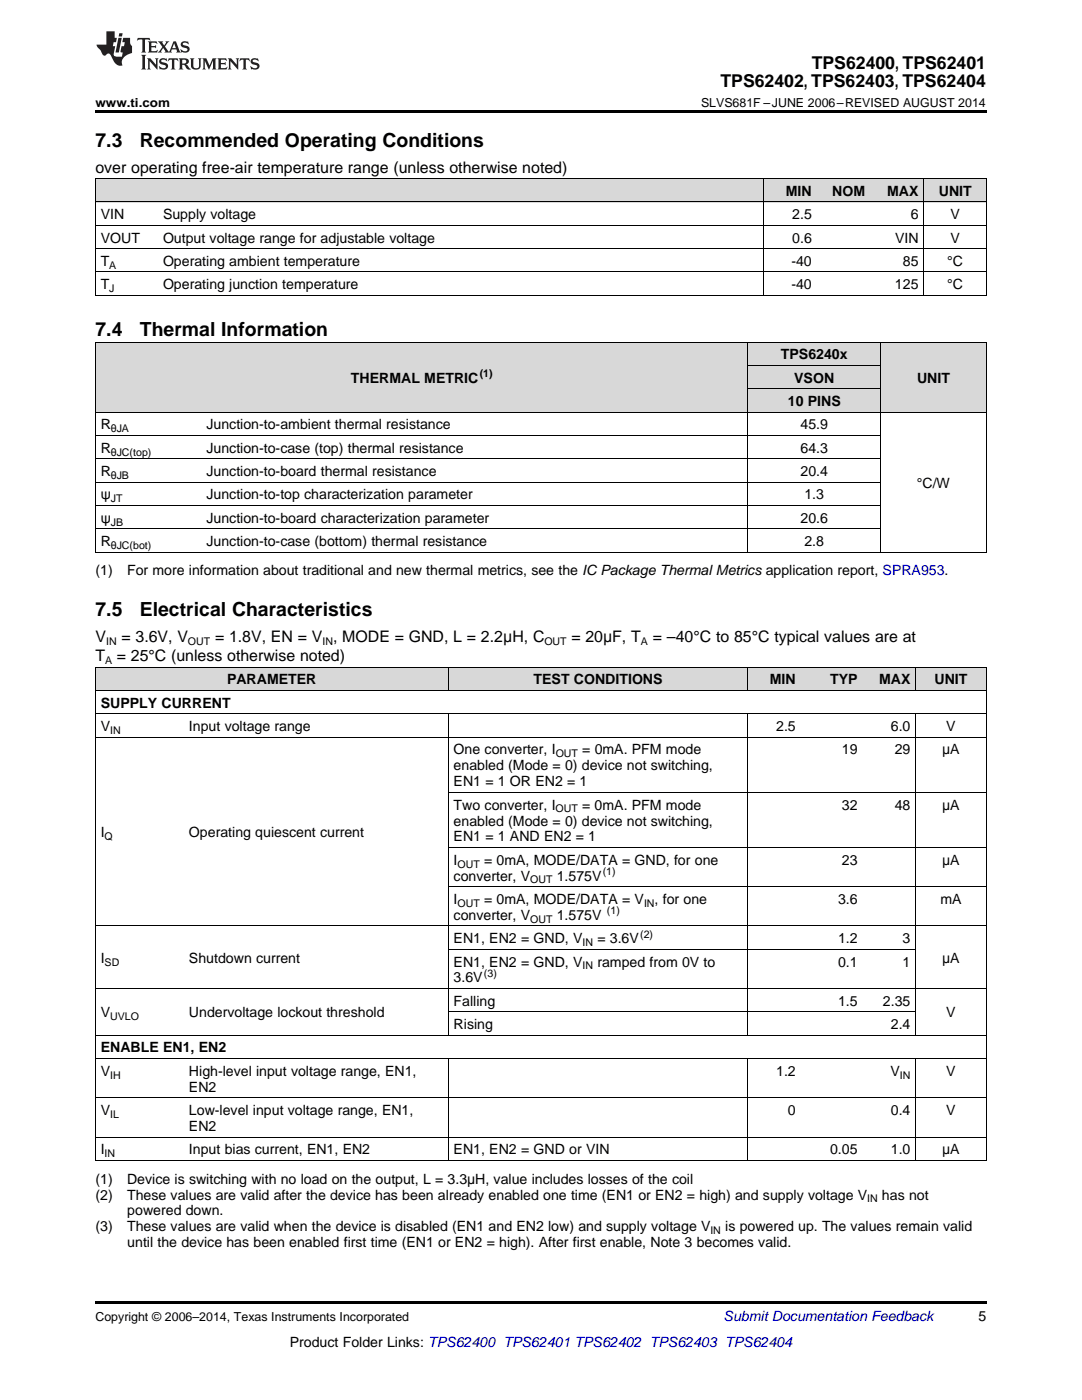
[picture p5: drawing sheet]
<svg xmlns="http://www.w3.org/2000/svg" width="216mm" height="279mm" viewBox="0 0 216 279" stroke-linecap="round" stroke-linejoin="round" font-family="sans-serif">
<defs><g id="words">
<g font-size="3.9">
<text x="19" y="29.3">7.3</text>
<text x="27.9" y="29.3">Recommended Operating Conditions</text>
<text x="19" y="67.1">7.4</text>
<text x="27.9" y="67.1">Thermal Information</text>
<text x="19" y="122.9">7.5</text>
<text x="27.9" y="122.9">Electrical Characteristics</text>
</g>
<g font-size="3.5">
<text x="143.8" y="17.3">TPS62402, TPS62403, TPS62404</text>
<text x="162" y="13.8">TPS62400, TPS62401</text>
</g>
<g font-size="3.2">
<text x="19" y="34.4">over operating free-air temperature range (unless otherwise noted)</text>
<text x="19" y="128.1">V</text>
<text x="19" y="131.9">T</text>
<text x="23.3" y="131.9">= 25°C (unless otherwise noted)</text>
<text x="24.2" y="128.1">= 3.6V, V</text>
<text x="42.9" y="128.1">= 1.8V, EN = V , MODE = GND, L = 2.2μH, C</text>
<text x="114" y="128.1">= 20μF, T</text>
<text x="130.2" y="128.1">= –40°C to 85°C typical values are at</text>
</g>
<g font-size="2.8">
<text x="156.8" y="39.1">MIN</text>
<text x="166.1" y="39.1">NOM</text>
<text x="177" y="39.1">MAX</text>
<text x="187.3" y="39.1">UNIT</text>
<text x="20.1" y="43.7">VIN</text>
<text x="32.5" y="43.7">Supply voltage</text>
<text x="158.1" y="43.7">2.5</text>
<text x="181.7" y="43.7">6</text>
<text x="189.7" y="43.7">V</text>
<text x="20.1" y="48.4">VOUT</text>
<text x="20.1" y="53.1">T</text>
<text x="32.5" y="48.4">Output voltage range for adjustable voltage</text>
<text x="32.5" y="53.1">Operating ambient temperature</text>
<text x="157.9" y="53.1">-40</text>
<text x="158.1" y="48.4">0.6</text>
<text x="178.6" y="48.4">VIN</text>
<text x="180.2" y="53.1">85</text>
<text x="189" y="53.1">°C</text>
<text x="189.7" y="48.4">V</text>
<text x="20.1" y="57.7">T</text>
<text x="32.5" y="57.7">Operating junction temperature</text>
<text x="157.9" y="57.7">-40</text>
<text x="178.6" y="57.7">125</text>
<text x="189" y="57.7">°C</text>
<text x="155.8" y="71.7">TPS6240x</text>
<text x="70" y="76.4">THERMAL METRIC</text>
<text x="158.5" y="76.4">VSON</text>
<text x="183" y="76.4">UNIT</text>
<text x="157.2" y="81">10 PINS</text>
<text x="20.1" y="85.7">R</text>
<text x="41.2" y="85.7">Junction-to-ambient thermal resistance</text>
<text x="159.7" y="85.7">45.9</text>
<text x="20.1" y="90.3">R</text>
<text x="20.1" y="95">R</text>
<text x="41.2" y="90.3">Junction-to-case (top) thermal resistance</text>
<text x="41.2" y="95">Junction-to-board thermal resistance</text>
<text x="159.7" y="90.3">64.3</text>
<text x="159.7" y="95">20.4</text>
<text x="20.1" y="99.7">ψ</text>
<text x="41.2" y="99.7">Junction-to-top characterization parameter</text>
<text x="160.5" y="99.7">1.3</text>
<text x="183" y="97.3">°C/W</text>
<text x="20.1" y="104.3">ψ</text>
<text x="41.2" y="104.3">Junction-to-board characterization parameter</text>
<text x="159.7" y="104.3">20.6</text>
<text x="20.1" y="109">R</text>
<text x="41.2" y="109">Junction-to-case (bottom) thermal resistance</text>
<text x="160.5" y="109">2.8</text>
<text x="19" y="114.8">(1)</text>
<text x="25.4" y="114.8">For more information about traditional and new thermal metrics, see the IC Package Thermal Metrics application report, SPRA953.</text>
<text x="45.3" y="136.6">PARAMETER</text>
<text x="106.5" y="136.6">TEST CONDITIONS</text>
<text x="153.6" y="136.6">MIN</text>
<text x="165.6" y="136.6">TYP</text>
<text x="175.4" y="136.6">MAX</text>
<text x="186.5" y="136.6">UNIT</text>
<text x="20.1" y="141.3">SUPPLY CURRENT</text>
<text x="20.1" y="145.9">V</text>
<text x="37.7" y="145.9">Input voltage range</text>
<text x="154.9" y="145.9">2.5</text>
<text x="177.8" y="145.9">6.0</text>
<text x="188.8" y="145.9">V</text>
<text x="90.5" y="150.6">One converter, I</text>
<text x="90.5" y="153.7">enabled (Mode = 0) device not switching,</text>
<text x="116.2" y="150.6">= 0mA. PFM mode</text>
<text x="168" y="150.6">19</text>
<text x="178.5" y="150.6">29</text>
<text x="188" y="150.6">μA</text>
<text x="90.5" y="156.9">EN1 = 1 OR EN2 = 1</text>
<text x="90.5" y="161.6">Two converter, I</text>
<text x="116.2" y="161.6">= 0mA. PFM mode</text>
<text x="168" y="161.6">32</text>
<text x="178.5" y="161.6">48</text>
<text x="188" y="161.6">μA</text>
<text x="20.1" y="167.1">I</text>
<text x="37.7" y="167.1">Operating quiescent current</text>
<text x="90.5" y="164.7">enabled (Mode = 0) device not switching,</text>
<text x="90.5" y="167.9">EN1 = 1 AND EN2 = 1</text>
<text x="90.5" y="172.6">I</text>
<text x="96.6" y="172.6">= 0mA, MODE/DATA = GND, for one</text>
<text x="168" y="172.6">23</text>
<text x="188" y="172.6">μA</text>
<text x="90.5" y="175.8">converter, V</text>
<text x="111.1" y="175.8">1.575V</text>
<text x="90.5" y="180.4">I</text>
<text x="90.5" y="183.6">converter, V</text>
<text x="96.6" y="180.4">= 0mA, MODE/DATA = V</text>
<text x="111.1" y="183.6">1.575V</text>
<text x="130.6" y="180.4">, for one</text>
<text x="167.2" y="180.4">3.6</text>
<text x="187.6" y="180.4">mA</text>
<text x="90.5" y="188.2">EN1, EN2 = GND, V</text>
<text x="119.2" y="188.2">= 3.6V</text>
<text x="167.2" y="188.2">1.2</text>
<text x="180.1" y="188.2">3</text>
<text x="20.1" y="192.2">I</text>
<text x="37.7" y="192.2">Shutdown current</text>
<text x="90.5" y="192.9">EN1, EN2 = GND, V</text>
<text x="90.5" y="196.1">3.6V</text>
<text x="119.2" y="192.9">ramped from 0V to</text>
<text x="167.2" y="192.9">0.1</text>
<text x="180.1" y="192.9">1</text>
<text x="188" y="192.2">μA</text>
<text x="20.1" y="203.1">V</text>
<text x="37.7" y="203.1">Undervoltage lockout threshold</text>
<text x="90.5" y="200.7">Falling</text>
<text x="167.2" y="200.7">1.5</text>
<text x="176.2" y="200.7">2.35</text>
<text x="188.8" y="203.1">V</text>
<text x="90.5" y="205.4">Rising</text>
<text x="177.8" y="205.4">2.4</text>
<text x="20.1" y="210">ENABLE EN1, EN2</text>
<text x="20.1" y="214.7">V</text>
<text x="37.7" y="214.7">High-level input voltage range, EN1,</text>
<text x="154.9" y="214.7">1.2</text>
<text x="177.7" y="214.7">V</text>
<text x="188.8" y="214.7">V</text>
<text x="37.7" y="217.9">EN2</text>
<text x="20.1" y="222.5">V</text>
<text x="37.7" y="222.5">Low-level input voltage range, EN1,</text>
<text x="37.7" y="225.7">EN2</text>
<text x="157.2" y="222.5">0</text>
<text x="177.8" y="222.5">0.4</text>
<text x="188.8" y="222.5">V</text>
<text x="20.1" y="230.4">I</text>
<text x="37.7" y="230.4">Input bias current, EN1, EN2</text>
<text x="90.5" y="230.4">EN1, EN2 = GND or VIN</text>
<text x="165.6" y="230.4">0.05</text>
<text x="177.8" y="230.4">1.0</text>
<text x="188" y="230.4">μA</text>
<text x="19" y="236.2">(1)</text>
<text x="19" y="239.4">(2)</text>
<text x="25.4" y="236.2">Device is switching with no load on the output, L = 3.3μH, value includes losses of the coil</text>
<text x="25.4" y="239.4">These values are valid after the device has been already enabled one time (EN1 or EN2 = high) and supply voltage V</text>
<text x="176" y="239.4">has not</text>
<text x="19" y="245.7">(3)</text>
<text x="25.4" y="245.7">These values are valid when the device is disabled (EN1 and EN2 low) and supply voltage V</text>
<text x="25.4" y="242.6">powered down.</text>
<text x="144.7" y="245.7">is powered up. The values remain valid</text>
<text x="25.4" y="248.9">until the device has been enabled first time (EN1 or EN2 = high). After first enable, Note 3 becomes valid.</text>
<text x="195.3" y="263.6">5</text>
<text x="57.8" y="268.9">Product Folder Links: TPS62400 TPS62401 TPS62402 TPS62403 TPS62404</text>
</g>
<text font-size="2.8" fill="#0000c8" x="144.4" y="263.6">Submit Documentation Feedback</text>
<g font-size="2.5">
<text x="19" y="21.4">www.ti.com</text>
<text x="139.9" y="21.4">SLVS681F –JUNE 2006–REVISED AUGUST 2014</text>
<text x="19" y="263.6">Copyright © 2006–2014, Texas Instruments Incorporated</text>
</g>
<g font-size="2.1">
<text x="21.8" y="53.6">A</text>
<text x="21.8" y="58.3">J</text>
<text x="95.7" y="75.2">(1)</text>
<text x="22.1" y="86.3">θJA</text>
<text x="22.1" y="90.9">θJC(top)</text>
<text x="22.1" y="95.6">θJB</text>
<text x="22.1" y="100.2">JT</text>
<text x="22.1" y="104.9">JB</text>
<text x="22.1" y="109.5">θJC(bot)</text>
<text x="21.2" y="128.7">IN</text>
<text x="37.5" y="128.7">OUT</text>
<text x="64.4" y="128.7">IN</text>
<text x="108.6" y="128.7">OUT</text>
<text x="127.9" y="128.7">A</text>
<text x="21" y="132.6">A</text>
<text x="22" y="146.5">IN</text>
<text x="110.9" y="151.1">OUT</text>
<text x="20.9" y="167.6">Q</text>
<text x="110.9" y="162.1">OUT</text>
<text x="91.3" y="173.1">OUT</text>
<text x="105.8" y="176.3">OUT</text>
<text x="120.3" y="174.6">(1)</text>
<text x="91.3" y="181">OUT</text>
<text x="105.8" y="184.1">OUT</text>
<text x="121.1" y="182.5">(1)</text>
<text x="128.5" y="181">IN</text>
<text x="116.2" y="188.8">IN</text>
<text x="127.7" y="187.1">(2)</text>
<text x="20.9" y="192.7">SD</text>
<text x="96.6" y="194.9">(3)</text>
<text x="116.2" y="193.5">IN</text>
<text x="22" y="203.6">UVLO</text>
<text x="22" y="215.3">IH</text>
<text x="179.6" y="215.3">IN</text>
<text x="22" y="223.1">IL</text>
<text x="20.9" y="230.9">IN</text>
<text x="173" y="240">IN</text>
<text x="141.7" y="246.3">IN</text>
</g>
</g></defs>
<g fill="#d8d8d8">
<path d="M19 133.2h17.7v4.7h-17.7z"/>
<path d="M36.7 133.2h29.9v4.7h-29.9z"/>
<path d="M66.6 133.2h22.9v4.7h-22.9z"/>
<path d="M89.5 133.2h59.8v4.7h-59.8z"/>
<path d="M149.3 133.2h10.6v4.7h-10.6z"/>
<path d="M159.9 133.2h12.3v4.7h-12.3z"/>
<path d="M172.2 133.2h10.5v4.7h-10.5z"/>
<path d="M182.7 133.2h14.1v4.7h-14.1z"/>
<path d="M19 68.3h21.1v14h-21.1z"/>
<path d="M40.1 68.3h109.2v14h-109.2z"/>
<path d="M149.3 77.6h26.4v4.7h-26.4z"/>
<path d="M175.7 68.3h21.1v14h-21.1z"/>
<path d="M149.3 73h26.4v4.6h-26.4z"/>
<path d="M149.3 68.3h26.4v4.7h-26.4z"/>
<path d="M19 35.7h12.5v4.7h-12.5z"/>
<path d="M31.5 35.7h21.3v4.7h-21.3z"/>
<path d="M52.8 35.7h99.6v4.7h-99.6z"/>
<path d="M152.4 35.7h10.7v4.7h-10.7z"/>
<path d="M163.1 35.7h10.6v4.7h-10.6z"/>
<path d="M173.7 35.7h10.7v4.7h-10.7z"/>
<path d="M184.4 35.7h12.4v4.7h-12.4z"/>
</g>
<g fill="#000">
<path d="M19 22h177.8v.5h-177.8zM19 58.9l.2 .1zM52.7 58.9l.1 .1zM152.3 58.9l.1 .1zM162.9 58.9l.2 .1zM173.6 58.9l.1 .1zM184.3 58.9l.1 .1zM196.7 58.9l.1 .1zM19 110.2h.2zM149.2 110.2h.1zM175.6 110.2h.1zM196.7 110.2h.1z"/>
<path d="M19 259.7h177.8v.5h-177.8z"/>
</g>
<g fill="none" stroke="#000" stroke-width=".2">
<path d="M19 35.6l177.8 .1v23.3M19.1 35.7v23.3M152.3 35.7v23.3M184.3 35.7v23.3M19 58.9h177.8M19 54.3h177.8M19 49.6h177.8M19 45h177.8M19 40.3h177.8M19 68.3h177.8M19.1 68.3v41.9M149.2 68.3v41.9"/>
<path d="M149.3 77.6h26.4M149.3 72.9h26.4M175.7 68.3v41.9M196.8 68.3v41.9M19 96.2h156.7M19 91.6h156.7M19 86.9h156.7M19 82.3h177.8M19 110.2h177.8M19 105.5h156.7M19 100.9h156.7M19 137.8h177.8"/>
<path d="M19 133.2h177.8M19.1 133.2v98.4M89.4 133.2v4.7M149.2 133.2v4.7M182.7 133.2v4.7M196.8 133.2v98.4M19 147.1h177.8M19 142.5h177.8M89.4 142.5v64.2M89.5 158.1h107.3M149.2 142.5v64.2M182.7 142.5v64.2"/>
<path d="M89.5 177h107.3M89.5 169.1h107.3M19 197.3h177.8M19 184.8h177.8M89.5 189.5h93.2M19 219.1h177.8M19 211.3h177.8M19 206.6h177.8M89.4 211.3v20.3M89.5 201.9h93.2M149.2 211.3v20.3M182.7 211.3v20.3"/>
<path d="M19 231.6h177.8M19 226.9h177.8"/>
</g>
<g fill="#231f20">
<path d="M27.5 7.6l-.1 .5 .4-.2h.6v.1v2.1l-.2 .4h1l-.3-.4v-2.1l.1-.1h.5l.5 .2-.2-.5zM29.5 8.3l.2 .3v1.5l-.2 .4h1.8l.2-.6a1.04 1.04 0 0 1-1.3 .2v-.7h.6l.3 .2v-.6l-.3 .2h-.6v-.6l.8-.1 .4 .3-.2-.5zM31.5 8.3l.9 1.1-.9 1.1h.8l-.2-.2 .5-.7 .4 .7-.2 .2h1.5l-.1-.2 .1-.4h.9l.1 .4-.2 .2h1l-.3-.3-.7-1.9h-.5l-.9 2-.8-1 .9-1h-.8l.1 .3-.3 .5-.4-.6 .2-.2zM34.7 8.6l.4 1h-.7zM36.3 8.4a.63 .63 0 0 0-.2 .7 .63 .63 0 0 0 .6 .4l.6 .2 .1 .2a.75 .75 0 0 1-.7 .4 .75 .75 0 0 1-.6-.5l.1 .7 .1-.1a1.11 1.11 0 0 0 1.5-.6 1.13 1.13 0 0 0-1.2-.8l-.1-.4a1.04 1.04 0 0 1 1.2 .2l-.2-.5-.1 .1-.5-.2zM28.2 10.9l.2 .4v2.2l-.2 .4h1l-.3-.4v-2.2l.3-.4zM29.3 11.6l.3 .4v1.5l-.3 .4h.8l-.2-.4v-1.3l1.5 1.7v-1.9l.2-.4h-.7l.2 .4v.9l-1.1-1.3zM32 11.8a.62 .62 0 0 0-.2 .7 .62 .62 0 0 0 .6 .4l.6 .1 .1 .3a.76 .76 0 0 1-.7 .3 .76 .76 0 0 1-.6-.4l.1 .7 .1-.1a1.11 1.11 0 0 0 1.5-.6 1.13 1.13 0 0 0-1.2-.8l-.1-.4a1.04 1.04 0 0 1 1.2 .2l-.2-.6-.1 .1-.5-.1zM33.7 11.6l-.2 .6a.61 .61 0 0 1 .8-.3v1.6l-.2 .4h.9l-.2-.4v-1.6a.63 .63 0 0 1 .8 .3l-.2-.6zM35.6 11.6l.3 .4v1.5l-.3 .4h1l-.2-.2v-.8l.5 .2a.76 .76 0 0 0 1.2 .7l-1-1a.58 .58 0 0 0 .6-.5 .58 .58 0 0 0-.5-.6zM36.4 11.9h.1a.45 .45 0 0 1 .5 .1 .45 .45 0 0 1 .1 .5l-.7 .2zM37.9 11.6l.2 .2a2.17 2.17 0 0 0 .3 1.9 .99 .99 0 0 0 1.6-.6v-1.1l.2-.4h-.7l.2 .2a1.92 1.92 0 0 1-.2 1.8 .6 .6 0 0 1-.9-.5v-1.1l.2-.4zM40.4 11.6l.2 .4v1.5l-.2 .4h.7l-.2-.4v-1.4l.8 1.8 .8-1.8v1.4l-.2 .4h.9l-.2-.4v-1.5l.2-.4h-.8l-.6 1.5-.6-1.5zM43.4 11.6l.2 .4v1.5l-.2 .4h1.8l.2-.6a1.04 1.04 0 0 1-1.3 .1v-.6h.5l.4 .2v-.6l-.4 .2h-.5v-.7h.8l.3 .3-.1-.6zM45.5 11.6l.2 .4v1.5l-.2 .4h.7l-.2-.4v-1.3l1.5 1.7v-1.9l.2-.4h-.7l.2 .4v.9l-1.1-1.3zM47.9 11.6l-.1 .6a.61 .61 0 0 1 .8-.3v1.6l-.3 .4h1l-.3-.4 .1-1.6a.63 .63 0 0 1 .7 .3l-.1-.6zM50.2 11.8a.62 .62 0 0 0-.2 .7 .62 .62 0 0 0 .6 .4l.6 .1 .2 .3a.76 .76 0 0 1-.8 .3 .76 .76 0 0 1-.6-.4l.1 .7 .2-.1a1.11 1.11 0 0 0 1.5-.6 1.13 1.13 0 0 0-1.3-.8l-.1-.4a1.04 1.04 0 0 1 1.2 .2l-.1-.6-.2 .1-.5-.1z"/>
<path d="M21.2 6.3v2.6h-1.9l.1 .4 .7 .9a.91 .91 0 0 0 1 .8 .56 .56 0 0 1 .5-.3 .56 .56 0 0 1 .5 .3l.4 .8a1.53 1.53 0 0 0 1.9 1.2 1.54 1.54 0 0 1 1-2.1l.9-.3v-1.4a1.52 1.52 0 0 1-.3-1.6h-1.4l-.2 .8h.5l-.2 .8h-.4l-.2 1v.2l.4 .1-.2 .8a1.93 1.93 0 0 1-1.6-.3l.3-1.8h-.5l.2-.8h.4l.2-.8h-.4v-1.3zM23.6 7.6l-.6 2.9h.7l.6-2.9zM23.8 6.6l-.1 .7h.6l.2-.7z"/>
</g>
<use href="#words"/>
</svg>
